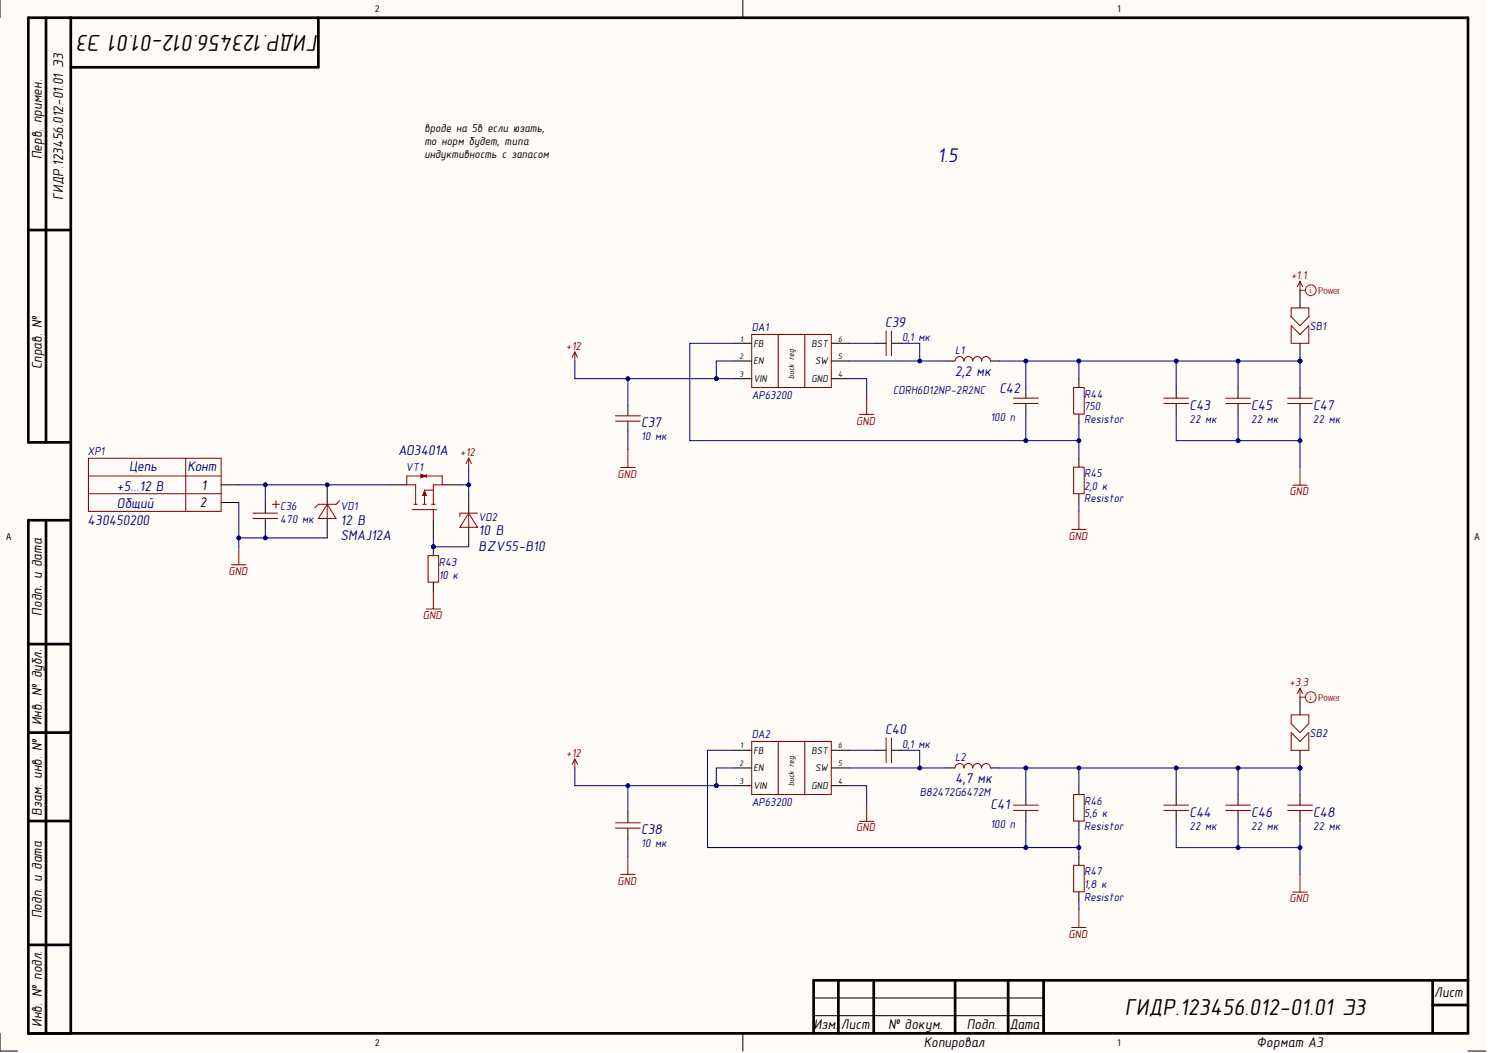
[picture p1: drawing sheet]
<svg xmlns="http://www.w3.org/2000/svg" width="420mm" height="297mm" viewBox="0 0 420 297" stroke-linecap="round" stroke-linejoin="round" font-family="sans-serif">
<defs><g id="words">
<g font-size="6.6">
<text x="89.8" y="9.8" transform="rotate(-180 89.8 9.8)">ГИДР.123456.012-01.01 Э3</text>
<text x="317.4" y="286.3">ГИДР.123456.012-01.01 Э3</text>
</g>
<text font-size="5.6" fill="#000080" x="264.5" y="45.8">1.5</text>
<g font-size="4">
<text x="11.8" y="45" transform="rotate(-90 11.8 45)">Перв. примен.</text>
<text x="17.8" y="56.4" transform="rotate(-90 17.8 56.4)">ГИДР.123456.012-01.01 Э3</text>
<text x="11.8" y="104.2" transform="rotate(-90 11.8 104.2)">Справ. №</text>
<text x="56.4" y="143.1">2</text>
<text x="56.9" y="138.1">1</text>
<text x="11.8" y="173.7" transform="rotate(-90 11.8 173.7)">Подп. и дата</text>
<text x="11.8" y="204.6" transform="rotate(-90 11.8 204.6)">Инв. № дубл.</text>
<text x="11.8" y="230.1" transform="rotate(-90 11.8 230.1)">Взам. инв. №</text>
<text x="11.8" y="259" transform="rotate(-90 11.8 259)">Подп. и дата</text>
<text x="404.6" y="281.4">Лист</text>
<text x="11.8" y="289.7" transform="rotate(-90 11.8 289.7)">Инв. № подл.</text>
<text x="229.7" y="290.3">Изм.</text>
<text x="237.3" y="290.3">Лист</text>
<text x="250.6" y="290.3">№ докум.</text>
<text x="272.7" y="290.3">Подп.</text>
<text x="284.8" y="290.3">Дата</text>
<text x="260.7" y="295.3">Копировал</text>
<text x="354.5" y="295.3">Формат А3</text>
</g>
<g font-size="4" fill="#000080">
<text x="249.8" y="92.3">C39</text>
<text x="269.4" y="106.1">2,2 мк</text>
<text x="282" y="111">C42</text>
<text x="335.6" y="115.5">C43</text>
<text x="353" y="115.5">C45</text>
<text x="370.5" y="115.5">C47</text>
<text x="180.9" y="120.5">C37</text>
<text x="112.3" y="128.5">AO3401A</text>
<text x="36.4" y="132.9">Цепь</text>
<text x="52.9" y="132.9">Конт</text>
<text x="33" y="143.4">Общий</text>
<text x="33" y="138.4">+5...12 В</text>
<text x="24.7" y="148">430450200</text>
<text x="96.1" y="148.1">12 В</text>
<text x="96.1" y="152.4">SMAJ12A</text>
<text x="135" y="151">10 В</text>
<text x="135" y="155.3">BZV55-B10</text>
<text x="249.8" y="207.1">C40</text>
<text x="269.4" y="220.9">4,7 мк</text>
<text x="279.4" y="228.3">C41</text>
<text x="335.6" y="230.4">C44</text>
<text x="353" y="230.4">C46</text>
<text x="370.5" y="230.4">C48</text>
<text x="180.9" y="235.4">C38</text>
</g>
<g font-size="3.3">
<text x="119.7" y="37.4">вроде на 5в если юзать,</text>
<text x="119.7" y="40.9">то норм будет, типа</text>
<text x="119.7" y="44.5">индуктивность с запасом</text>
</g>
<g font-size="3.3" fill="#800000">
<text x="364.2" y="78.7">+1.1</text>
<text x="159.8" y="98.6">+12</text>
<text x="241.6" y="119.8">GND</text>
<text x="129.9" y="128.6">+12</text>
<text x="174.2" y="134.7">GND</text>
<text x="363.8" y="139.7">GND</text>
<text x="301.5" y="152.2">GND</text>
<text x="64.5" y="162.2">GND</text>
<text x="119.3" y="174.7">GND</text>
<text x="363.8" y="193.5">+3.3</text>
<text x="159.8" y="213.4">+12</text>
<text x="241.6" y="234.5">GND</text>
<text x="174.2" y="249.6">GND</text>
<text x="363.8" y="254.6">GND</text>
<text x="301.5" y="264.5">GND</text>
</g>
<g font-size="3.3" fill="#000080">
<text x="212.1" y="93.4">DA1</text>
<text x="369.5" y="93.1">SB1</text>
<text x="254.5" y="96.2">0,1 мк</text>
<text x="269.4" y="99.9">L1</text>
<text x="212.1" y="112.5">AP63200</text>
<text x="252" y="111.1">CDRH6D12NP-2R2NC</text>
<text x="305.9" y="112.2">R44</text>
<text x="279.4" y="118.7">100 п</text>
<text x="305.9" y="115.8">750</text>
<text x="305.9" y="119.3">Resistor</text>
<text x="335.6" y="119.3">22 мк</text>
<text x="353" y="119.3">22 мк</text>
<text x="370.5" y="119.3">22 мк</text>
<text x="180.9" y="124.2">10 мк</text>
<text x="24.7" y="128.4">XP1</text>
<text x="114.5" y="132.9">VT1</text>
<text x="305.9" y="134.6">R45</text>
<text x="79.1" y="143.9">C36</text>
<text x="96.1" y="143.9">VD1</text>
<text x="305.9" y="138.2">2,0 к</text>
<text x="305.9" y="141.7">Resistor</text>
<text x="79.1" y="147.5">470 мк</text>
<text x="135" y="146.9">VD2</text>
<text x="123.8" y="159.7">R43</text>
<text x="123.8" y="163.2">10 к</text>
<text x="212.1" y="208.3">DA2</text>
<text x="369.5" y="207.8">SB2</text>
<text x="254.5" y="211">0,1 мк</text>
<text x="269.4" y="214.8">L2</text>
<text x="212.1" y="227.3">AP63200</text>
<text x="259.5" y="224.5">B82472G6472M</text>
<text x="305.9" y="227">R46</text>
<text x="279.4" y="233.4">100 п</text>
<text x="305.9" y="230.6">5,6 к</text>
<text x="180.9" y="239">10 мк</text>
<text x="305.9" y="234.1">Resistor</text>
<text x="335.6" y="234">22 мк</text>
<text x="353" y="234">22 мк</text>
<text x="370.5" y="234">22 мк</text>
<text x="305.9" y="250.5">1,8 к</text>
<text x="305.9" y="247">R47</text>
<text x="305.9" y="254.1">Resistor</text>
</g>
<g font-size="2.8">
<text x="212.6" y="97.8">FB</text>
<text x="229" y="97.8">BST</text>
<text x="212.6" y="102.8">EN</text>
<text x="212.6" y="107.8">VIN</text>
<text x="229" y="107.8">GND</text>
<text x="230" y="102.8">SW</text>
<text x="212.6" y="212.6">FB</text>
<text x="229" y="212.6">BST</text>
<text x="212.6" y="217.5">EN</text>
<text x="230" y="217.5">SW</text>
<text x="212.6" y="222.5">VIN</text>
<text x="229" y="222.5">GND</text>
</g>
<g font-size="2.7">
<text x="105.9" y="3.5">2</text>
<text x="315.2" y="3.5">1</text>
<text x="1.8" y="152.2">A</text>
<text x="416" y="152.2">A</text>
<text x="105.9" y="295">2</text>
<text x="315.2" y="295">1</text>
</g>
<g font-size="2.7" fill="#f00">
<text x="371.9" y="82.8">Powr</text>
<text x="376.2" y="82.8">e</text>
<text x="371.9" y="197.6">Powr</text>
<text x="376.2" y="197.6">e</text>
</g>
<g font-size="2.3" fill="#f00">
<text x="369.5" y="82.7">i</text>
<text x="369.5" y="197.4">i</text>
</g>
<g font-size="2.3">
<text x="208.6" y="101.3">2</text>
<text x="208.9" y="96.4">1</text>
<text x="236.5" y="101.3">5</text>
<text x="236.5" y="96.4">6</text>
<text x="208.6" y="106.3">3</text>
<text x="224.1" y="106.8" transform="rotate(-90 224.1 106.8)">buck reg</text>
<text x="236.5" y="106.3">4</text>
<text x="208.9" y="211.1">1</text>
<text x="236.5" y="211.1">6</text>
<text x="208.6" y="216.2">2</text>
<text x="208.6" y="221.2">3</text>
<text x="224.1" y="221.6" transform="rotate(-90 224.1 221.6)">buck reg</text>
<text x="236.5" y="221.2">4</text>
<text x="236.5" y="216.2">5</text>
</g>
</g></defs>
<g fill="#fffcf8">
<path d="M0 0h419.2v296.5h-419.2z" fill-rule="evenodd"/>
<path d="M5 5h409.2v286.5h-409.2z" fill-rule="evenodd"/>
</g>
<g fill="none" stroke="#000" stroke-width=".28">
<path d="M0 0v5M209.6 0v5M247 96.8h3M251.5 96.8h3M177.1 114.3v3M177.1 118.8v3M267 101.8h2.5M279.4 101.8h2.5M289.4 109.3v3M289.4 113.8v3M304.4 106.8v2.5M304.4 116.8v2.5"/>
<path d="M331.8 109.3v3M331.8 113.8v3M349.3 109.3v3M349.3 113.8v3M366.8 109.3v3M366.8 113.8v3M304.4 129.3v2.5M304.4 139.3v2.5M247 211.6h3M251.5 211.6h3M267 216.6h2.5M279.4 216.6h2.5"/>
<path d="M177.1 229.1v3M177.1 233.6v3M289.4 224.1v3M289.4 228.6v3M304.4 221.6v2.5M304.4 231.6v2.5M331.8 224.1v3M331.8 228.6v3M349.3 224.1v3M349.3 228.6v3M366.8 224.1v3M366.8 228.6v3"/>
<path d="M304.4 241.6v2.5M304.4 251.6v2.5M0 291.5v5h5M209.6 291.5v5M229.5 286.5h64.9M229.5 281.5h64.9M414.2 296.5h5"/>
</g>
<g fill="none" stroke="#000" stroke-width=".76">
<path d="M13 5v119.8M20 5v286.5M89.8 5v14h-69.8M8 64.9h12M20 124.8h-12v-119.8h406.2v286.5h-406.2v-144.7h12M13 146.8v144.7M8 181.7h12M8 206.6h12M8 231.6h12M8 266.5h12M236.5 276.5v15M246.5 276.5v15"/>
<path d="M269.5 276.5v15M284.4 276.5v15M294.4 276.5v15M404.2 276.5v15M414.2 276.5h-184.7v15M404.2 283.5h10"/>
</g>
<g fill="none" stroke="#800000" stroke-width=".28">
<path d="M366.8 79.3v2.6M366.8 79.3l-.8 1.6M366.8 79.3l.7 1.6M162.2 99.3l-.8 1.5M162.2 99.3l.7 1.5M162.2 99.3v2.5M250 93.4v6.9M251.5 93.4v6.9M173.7 117.3h6.9M173.7 118.8h6.9M242.5 116.9h4M244.5 111.8v5.1"/>
<path d="M269.5 101.8a1.25 1.25 0 0 1 1.2-1.2 1.25 1.25 0 0 1 1.2 1.2 1.25 1.25 0 0 1 1.3-1.2 1.25 1.25 0 0 1 1.3 1.2 1.25 1.25 0 0 1 1.2-1.2 1.25 1.25 0 0 1 1.2 1.2 1.25 1.25 0 0 1 1.3-1.2 1.25 1.25 0 0 1 1.2 1.2M285.9 112.3h7M285.9 113.8h7M302.9 109.3h3v7.5h-3zM328.3 112.3h7M328.3 113.8h7M345.8 113.8h7M345.8 112.3h7M363.3 113.8h7M363.3 112.3h7M175.1 131.9h4.1M177.1 126.8v5.1"/>
<path d="M302.9 131.8h3v7.5h-3zM364.7 136.9h4.1M366.8 131.8v5.1M65.3 159.3h4.1M67.4 154.2v5.1M302.4 149.3h4M304.4 144.3v5M366.8 194.1v2.6M366.8 194.1l-.8 1.6M366.8 194.1l.7 1.6M162.2 214.1v2.5M162.2 214.1l-.8 1.5"/>
<path d="M162.2 214.1l.7 1.5M250 208.1v7M251.5 208.1v7M269.5 216.6a1.25 1.25 0 0 1 1.2-1.2 1.25 1.25 0 0 1 1.2 1.2 1.25 1.25 0 0 1 1.3-1.2 1.25 1.25 0 0 1 1.3 1.2 1.25 1.25 0 0 1 1.2-1.2 1.25 1.25 0 0 1 1.2 1.2 1.25 1.25 0 0 1 1.3-1.2 1.25 1.25 0 0 1 1.2 1.2M173.7 232.1h6.9M173.7 233.6h6.9M242.5 231.7h4M244.5 226.6v5.1M285.9 227.1h7M285.9 228.6h7M302.9 224.1h3v7.5h-3zM328.3 227.1h7"/>
<path d="M328.3 228.6h7M345.8 227.1h7M345.8 228.6h7M363.3 227.1h7M363.3 228.6h7M175.1 246.7h4.1M177.1 241.6v5.1M302.9 244.1h3v7.5h-3zM304.4 256.6v5M364.7 251.7h4.1M366.8 246.6v5.1M302.4 261.6h4"/>
</g>
<circle cx="366.8" cy="101.8" r=".51" fill="#000080"/>
<circle cx="366.8" cy="101.8" r=".51" fill="none" stroke="#000080" stroke-width=".28"/>
<path d="M364.3 86.9h5v2.5l-2.5 2.5-2.5-2.5zM364.3 91.9l2.5 2.4 2.5-2.4v4.9h-5z" fill="none" stroke="#900000" stroke-width=".28"/>
<path d="M366.8 96.8v5" fill="none" stroke="#000" stroke-width=".28"/>
<circle cx="366.8" cy="101.8" r=".51" fill="#000080"/>
<circle cx="366.8" cy="101.8" r=".51" fill="none" stroke="#000080" stroke-width=".28"/>
<path d="M366.8 81.9v5" fill="none" stroke="#000" stroke-width=".28"/>
<circle cx="366.8" cy="216.6" r=".51" fill="#000080"/>
<circle cx="366.8" cy="216.6" r=".51" fill="none" stroke="#000080" stroke-width=".28"/>
<path d="M364.3 201.7h5v2.5l-2.5 2.4-2.5-2.4zM364.3 206.6l2.5 2.5 2.5-2.5v5.1h-5z" fill="none" stroke="#900000" stroke-width=".28"/>
<path d="M366.8 211.7v4.9" fill="none" stroke="#000" stroke-width=".28"/>
<circle cx="366.8" cy="216.6" r=".51" fill="#000080"/>
<circle cx="366.8" cy="216.6" r=".51" fill="none" stroke="#000080" stroke-width=".28"/>
<path d="M109.8 136.8h5M122.3 146.8v4.9M366.8 196.7v5" fill="none" stroke="#000" stroke-width=".28"/>
<path d="M117.3 136.8v5.5M119.8 138.8v3.5M122.3 136.8v5.5M132.2 129.2l-.7 1.6M132.2 129.2l.8 1.6M132.2 129.2v2.6M121.8 142.3h1" fill="none" stroke="#800000" stroke-width=".28"/>
<path d="M119.8 138.4l.5 1.4h-1z" fill="#800000"/>
<path d="M114.8 134.3h5M119.8 138.4l.5 1.4h-1zM119.8 138.3h2.5M116.3 143.8h6v3M116.8 142.3h1M119.3 142.3h1" fill="none" stroke="#800000" stroke-width=".28"/>
<path d="M124.8 136.8h4.9" fill="none" stroke="#000" stroke-width=".28"/>
<path d="M118.7 133.8l1.4 .5-1.4 .5z" fill="#800000"/>
<path d="M114.8 134.3v2.5h2.5M118.7 133.8l1.4 .5-1.4 .5zM119.8 134.3h5M120.3 133.8v1M71.4 144.8h6.9M71.4 146.3h6.9M76.9 142.3h1.9M77.8 141.3v2" fill="none" stroke="#800000" stroke-width=".28"/>
<path d="M124.8 134.3v2.5h-2.5M122.3 143.8h1M132.2 144.8l2.5 3.9h-5zM132.2 144.3v4.9M134.7 144.8h-5v1" fill="none" stroke="#980000" stroke-width=".28"/>
<path d="M132.2 139.3v5M74.9 141.8v3M74.9 146.3v2.9M132.2 149.2v5" fill="none" stroke="#000" stroke-width=".28"/>
<circle cx="122.3" cy="154.2" r=".51" fill="#000080"/>
<circle cx="122.3" cy="154.2" r=".51" fill="none" stroke="#000080" stroke-width=".28"/>
<path d="M122.3 154.2v2.5M122.3 164.2v2.5" fill="none" stroke="#000" stroke-width=".28"/>
<circle cx="122.3" cy="154.2" r=".51" fill="#000080"/>
<g fill="none" stroke="#000080" stroke-width=".28">
<path d="M207.1 101.8h-5v5M304.4 141.8v2.5"/>
<circle cx="122.3" cy="154.2" r=".51"/>
</g>
<g fill="none" stroke="#800000" stroke-width=".28">
<path d="M212.1 94.3h22.4v15h-22.4zM219.6 94.3v15M227 94.3v15M25 129.3h37.4v15h-37.4zM25 139.3h37.4M25 134.3h37.4M52.4 129.3v15M120.8 156.7h3v7.5h-3zM120.2 171.8h4.1M122.3 166.7v5.1M212.1 209.2h22.4v14.9h-22.4zM219.6 209.2v14.9"/>
<path d="M227 209.2v14.9"/>
</g>
<g fill="none" stroke="#000" stroke-width=".28">
<path d="M207.1 96.8h5M234.5 96.8h5M207.1 101.8h5M207.1 106.8h5M234.5 101.8h5M234.5 106.8h5M62.4 136.8h5M62.4 141.8h5M207.1 211.6h5M207.1 216.6h5M234.5 211.6h5M234.5 216.6h5"/>
<path d="M207.1 221.6h5M234.5 221.6h5"/>
</g>
<g fill="none" stroke="#f00" stroke-width=".28">
<path d="M366.8 81.9h1.5M366.8 196.7h1.5"/>
<circle cx="369.8" cy="81.9" r="1.52"/>
<circle cx="369.8" cy="196.7" r="1.52"/>
</g>
<circle cx="202.1" cy="106.8" r=".51" fill="#000080"/>
<g fill="none" stroke="#000080" stroke-width=".28">
<path d="M254.5 96.8h5v5M177.1 121.8v5"/>
<circle cx="202.1" cy="106.8" r=".51"/>
</g>
<circle cx="259.5" cy="101.8" r=".51" fill="#000080"/>
<g fill="none" stroke="#000080" stroke-width=".28">
<path d="M289.4 101.8v7.5"/>
<circle cx="259.5" cy="101.8" r=".51"/>
</g>
<circle cx="289.4" cy="101.8" r=".51" fill="#000080"/>
<g fill="none" stroke="#000080" stroke-width=".28">
<path d="M349.3 116.8v7.5h17.5v7.5"/>
<circle cx="289.4" cy="101.8" r=".51"/>
</g>
<circle cx="349.3" cy="124.3" r=".51" fill="#000080"/>
<circle cx="349.3" cy="124.3" r=".51" fill="none" stroke="#000080" stroke-width=".28"/>
<circle cx="366.8" cy="124.3" r=".51" fill="#000080"/>
<g fill="none" stroke="#000080" stroke-width=".28">
<path d="M366.8 116.8v7.5"/>
<circle cx="366.8" cy="124.3" r=".51"/>
</g>
<circle cx="366.8" cy="124.3" r=".51" fill="#000080"/>
<g fill="none" stroke="#000080" stroke-width=".28">
<path d="M289.4 116.8v7.5"/>
<circle cx="366.8" cy="124.3" r=".51"/>
</g>
<circle cx="289.4" cy="124.3" r=".51" fill="#000080"/>
<g fill="none" stroke="#000080" stroke-width=".28">
<path d="M202.1 106.8h5"/>
<circle cx="289.4" cy="124.3" r=".51"/>
</g>
<circle cx="202.1" cy="106.8" r=".51" fill="#000080"/>
<g fill="none" stroke="#000080" stroke-width=".28">
<path d="M162.2 101.8v5h39.9"/>
<circle cx="202.1" cy="106.8" r=".51"/>
</g>
<circle cx="177.1" cy="106.8" r=".51" fill="#000080"/>
<circle cx="177.1" cy="106.8" r=".51" fill="none" stroke="#000080" stroke-width=".28"/>
<circle cx="202.1" cy="106.8" r=".51" fill="#000080"/>
<g fill="none" stroke="#000080" stroke-width=".28">
<path d="M67.4 141.8v12.4"/>
<circle cx="202.1" cy="106.8" r=".51"/>
</g>
<circle cx="67.4" cy="151.7" r=".51" fill="#000080"/>
<g fill="none" stroke="#000080" stroke-width=".28">
<path d="M177.1 106.8v7.5"/>
<circle cx="67.4" cy="151.7" r=".51"/>
</g>
<circle cx="177.1" cy="106.8" r=".51" fill="#000080"/>
<g fill="none" stroke="#000080" stroke-width=".28">
<path d="M207.1 216.6h-5v5M304.4 254.1v2.5"/>
<circle cx="177.1" cy="106.8" r=".51"/>
</g>
<circle cx="202.1" cy="221.6" r=".51" fill="#000080"/>
<g fill="none" stroke="#000080" stroke-width=".28">
<path d="M254.5 211.6h5v5M177.1 236.6v5"/>
<circle cx="202.1" cy="221.6" r=".51"/>
</g>
<circle cx="259.5" cy="216.6" r=".51" fill="#000080"/>
<g fill="none" stroke="#000080" stroke-width=".28">
<path d="M349.3 231.6v7.5h17.5v7.5"/>
<circle cx="259.5" cy="216.6" r=".51"/>
</g>
<circle cx="349.3" cy="239.1" r=".51" fill="#000080"/>
<circle cx="349.3" cy="239.1" r=".51" fill="none" stroke="#000080" stroke-width=".28"/>
<circle cx="366.8" cy="239.1" r=".51" fill="#000080"/>
<g fill="none" stroke="#000080" stroke-width=".28">
<path d="M366.8 231.6v7.5"/>
<circle cx="366.8" cy="239.1" r=".51"/>
</g>
<circle cx="366.8" cy="239.1" r=".51" fill="#000080"/>
<g fill="none" stroke="#000080" stroke-width=".28">
<path d="M349.3 216.6v7.5"/>
<circle cx="366.8" cy="239.1" r=".51"/>
</g>
<circle cx="349.3" cy="216.6" r=".51" fill="#000080"/>
<g fill="none" stroke="#000080" stroke-width=".28">
<path d="M304.4 234.1v5"/>
<circle cx="349.3" cy="216.6" r=".51"/>
</g>
<circle cx="304.4" cy="239.1" r=".51" fill="#000080"/>
<g fill="none" stroke="#000080" stroke-width=".28">
<path d="M202.1 221.6h5"/>
<circle cx="304.4" cy="239.1" r=".51"/>
</g>
<circle cx="202.1" cy="221.6" r=".51" fill="#000080"/>
<g fill="none" stroke="#000080" stroke-width=".28">
<path d="M207.1 211.6h-7.5v27.5h104.8v2.5"/>
<circle cx="202.1" cy="221.6" r=".51"/>
</g>
<circle cx="304.4" cy="239.1" r=".51" fill="#000080"/>
<circle cx="304.4" cy="239.1" r=".51" fill="none" stroke="#000080" stroke-width=".28"/>
<circle cx="289.4" cy="239.1" r=".51" fill="#000080"/>
<g fill="none" stroke="#000080" stroke-width=".28">
<path d="M162.2 216.6v5h39.9"/>
<circle cx="289.4" cy="239.1" r=".51"/>
</g>
<circle cx="177.1" cy="221.6" r=".51" fill="#000080"/>
<circle cx="177.1" cy="221.6" r=".51" fill="none" stroke="#000080" stroke-width=".28"/>
<circle cx="202.1" cy="221.6" r=".51" fill="#000080"/>
<g fill="none" stroke="#000080" stroke-width=".28">
<path d="M177.1 221.6v7.5"/>
<circle cx="202.1" cy="221.6" r=".51"/>
</g>
<circle cx="177.1" cy="221.6" r=".51" fill="#000080"/>
<g fill="none" stroke="#000080" stroke-width=".28">
<path d="M366.8 216.6v7.5"/>
<circle cx="177.1" cy="221.6" r=".51"/>
</g>
<circle cx="366.8" cy="216.6" r=".51" fill="#000080"/>
<g fill="none" stroke="#000080" stroke-width=".28">
<path d="M289.4 216.6v7.5"/>
<circle cx="366.8" cy="216.6" r=".51"/>
</g>
<circle cx="289.4" cy="216.6" r=".51" fill="#000080"/>
<g fill="none" stroke="#000080" stroke-width=".28">
<path d="M331.8 216.6v7.5"/>
<circle cx="289.4" cy="216.6" r=".51"/>
</g>
<circle cx="331.8" cy="216.6" r=".51" fill="#000080"/>
<g fill="none" stroke="#000080" stroke-width=".28">
<path d="M331.8 231.6v7.5h17.5"/>
<circle cx="331.8" cy="216.6" r=".51"/>
</g>
<circle cx="349.3" cy="239.1" r=".51" fill="#000080"/>
<g fill="none" stroke="#000080" stroke-width=".28">
<path d="M281.9 101.8h84.9"/>
<circle cx="349.3" cy="239.1" r=".51"/>
</g>
<circle cx="366.8" cy="101.8" r=".51" fill="#000080"/>
<circle cx="366.8" cy="101.8" r=".51" fill="none" stroke="#000080" stroke-width=".28"/>
<circle cx="349.3" cy="101.8" r=".51" fill="#000080"/>
<circle cx="349.3" cy="101.8" r=".51" fill="none" stroke="#000080" stroke-width=".28"/>
<circle cx="331.8" cy="101.8" r=".51" fill="#000080"/>
<circle cx="331.8" cy="101.8" r=".51" fill="none" stroke="#000080" stroke-width=".28"/>
<circle cx="304.4" cy="101.8" r=".51" fill="#000080"/>
<circle cx="304.4" cy="101.8" r=".51" fill="none" stroke="#000080" stroke-width=".28"/>
<circle cx="289.4" cy="101.8" r=".51" fill="#000080"/>
<g fill="none" stroke="#000080" stroke-width=".28">
<path d="M349.3 101.8v7.5"/>
<circle cx="289.4" cy="101.8" r=".51"/>
</g>
<circle cx="349.3" cy="101.8" r=".51" fill="#000080"/>
<g fill="none" stroke="#000080" stroke-width=".28">
<path d="M331.8 116.8v7.5h17.5"/>
<circle cx="349.3" cy="101.8" r=".51"/>
</g>
<circle cx="349.3" cy="124.3" r=".51" fill="#000080"/>
<g fill="none" stroke="#000080" stroke-width=".28">
<path d="M331.8 101.8v7.5"/>
<circle cx="349.3" cy="124.3" r=".51"/>
</g>
<circle cx="331.8" cy="101.8" r=".51" fill="#000080"/>
<g fill="none" stroke="#000080" stroke-width=".28">
<path d="M207.1 96.8h-12.5v27.5h109.8v5"/>
<circle cx="331.8" cy="101.8" r=".51"/>
</g>
<circle cx="304.4" cy="124.3" r=".51" fill="#000080"/>
<circle cx="304.4" cy="124.3" r=".51" fill="none" stroke="#000080" stroke-width=".28"/>
<circle cx="289.4" cy="124.3" r=".51" fill="#000080"/>
<g fill="none" stroke="#000080" stroke-width=".28">
<path d="M304.4 101.8v5"/>
<circle cx="289.4" cy="124.3" r=".51"/>
</g>
<circle cx="304.4" cy="101.8" r=".51" fill="#000080"/>
<g fill="none" stroke="#000080" stroke-width=".28">
<path d="M304.4 119.3v5"/>
<circle cx="304.4" cy="101.8" r=".51"/>
</g>
<circle cx="304.4" cy="124.3" r=".51" fill="#000080"/>
<g fill="none" stroke="#000080" stroke-width=".28">
<path d="M289.4 231.6v7.5"/>
<circle cx="304.4" cy="124.3" r=".51"/>
</g>
<circle cx="289.4" cy="239.1" r=".51" fill="#000080"/>
<g fill="none" stroke="#000080" stroke-width=".28">
<path d="M304.4 216.6v5"/>
<circle cx="289.4" cy="239.1" r=".51"/>
</g>
<circle cx="304.4" cy="216.6" r=".51" fill="#000080"/>
<g fill="none" stroke="#000080" stroke-width=".28">
<path d="M366.8 101.8v7.5"/>
<circle cx="304.4" cy="216.6" r=".51"/>
</g>
<circle cx="366.8" cy="101.8" r=".51" fill="#000080"/>
<g fill="none" stroke="#000080" stroke-width=".28">
<path d="M281.9 216.6h84.9"/>
<circle cx="366.8" cy="101.8" r=".51"/>
</g>
<circle cx="289.4" cy="216.6" r=".51" fill="#000080"/>
<circle cx="289.4" cy="216.6" r=".51" fill="none" stroke="#000080" stroke-width=".28"/>
<circle cx="304.4" cy="216.6" r=".51" fill="#000080"/>
<circle cx="304.4" cy="216.6" r=".51" fill="none" stroke="#000080" stroke-width=".28"/>
<circle cx="331.8" cy="216.6" r=".51" fill="#000080"/>
<circle cx="331.8" cy="216.6" r=".51" fill="none" stroke="#000080" stroke-width=".28"/>
<circle cx="349.3" cy="216.6" r=".51" fill="#000080"/>
<circle cx="349.3" cy="216.6" r=".51" fill="none" stroke="#000080" stroke-width=".28"/>
<circle cx="366.8" cy="216.6" r=".51" fill="#000080"/>
<g fill="none" stroke="#000080" stroke-width=".28">
<path d="M67.4 136.8h7.5v5"/>
<circle cx="366.8" cy="216.6" r=".51"/>
</g>
<circle cx="74.9" cy="136.8" r=".51" fill="#000080"/>
<g fill="none" stroke="#000080" stroke-width=".28">
<path d="M74.9 149.2v2.5h-7.5"/>
<circle cx="74.9" cy="136.8" r=".51"/>
</g>
<circle cx="67.4" cy="151.7" r=".51" fill="#000080"/>
<circle cx="67.4" cy="151.7" r=".51" fill="none" stroke="#000080" stroke-width=".28"/>
<circle cx="74.9" cy="151.7" r=".51" fill="#000080"/>
<g fill="none" stroke="#000080" stroke-width=".28">
<path d="M74.9 151.7h17.4"/>
<circle cx="74.9" cy="151.7" r=".51"/>
</g>
<circle cx="74.9" cy="151.7" r=".51" fill="#000080"/>
<g fill="none" stroke="#000080" stroke-width=".28">
<path d="M122.3 154.2h9.9"/>
<circle cx="74.9" cy="151.7" r=".51"/>
</g>
<circle cx="122.3" cy="154.2" r=".51" fill="#000080"/>
<g fill="none" stroke="#000080" stroke-width=".28">
<path d="M122.3 151.7v2.5"/>
<circle cx="122.3" cy="154.2" r=".51"/>
</g>
<circle cx="122.3" cy="154.2" r=".51" fill="#000080"/>
<g fill="none" stroke="#000080" stroke-width=".28">
<path d="M129.7 136.8h2.5"/>
<circle cx="122.3" cy="154.2" r=".51"/>
</g>
<circle cx="132.2" cy="136.8" r=".51" fill="#000080"/>
<g fill="none" stroke="#000080" stroke-width=".28">
<path d="M132.2 131.8v7.5"/>
<circle cx="132.2" cy="136.8" r=".51"/>
</g>
<circle cx="132.2" cy="136.8" r=".51" fill="#000080"/>
<g fill="none" stroke="#000080" stroke-width=".28">
<path d="M239.5 216.6h27.5M239.5 221.6h5v5"/>
<circle cx="132.2" cy="136.8" r=".51"/>
</g>
<circle cx="259.5" cy="216.6" r=".51" fill="#000080"/>
<g fill="none" stroke="#000080" stroke-width=".28">
<path d="M239.5 101.8h27.5M239.5 211.6h7.5"/>
<circle cx="259.5" cy="216.6" r=".51"/>
</g>
<circle cx="259.5" cy="101.8" r=".51" fill="#000080"/>
<g fill="none" stroke="#000080" stroke-width=".28">
<path d="M239.5 96.8h7.5M239.5 106.8h5v5M74.9 136.8h34.9"/>
<circle cx="259.5" cy="101.8" r=".51"/>
</g>
<circle cx="74.9" cy="136.8" r=".51" fill="#000080"/>
<circle cx="74.9" cy="136.8" r=".51" fill="none" stroke="#000080" stroke-width=".28"/>
<circle cx="92.3" cy="136.8" r=".51" fill="#000080"/>
<circle cx="92.3" cy="136.8" r=".51" fill="none" stroke="#000080" stroke-width=".28"/>
<path d="M92.3 136.8v5" fill="none" stroke="#000" stroke-width=".28"/>
<circle cx="92.3" cy="136.8" r=".51" fill="#000080"/>
<circle cx="92.3" cy="136.8" r=".51" fill="none" stroke="#000080" stroke-width=".28"/>
<path d="M92.3 146.8v4.9" fill="none" stroke="#000" stroke-width=".28"/>
<path d="M92.3 142.3l2.5 4h-5zM92.3 141.8v5M95.8 141.3l-1 1h-5l-1 1" fill="none" stroke="#980000" stroke-width=".28"/>
<use href="#words"/>
</svg>
